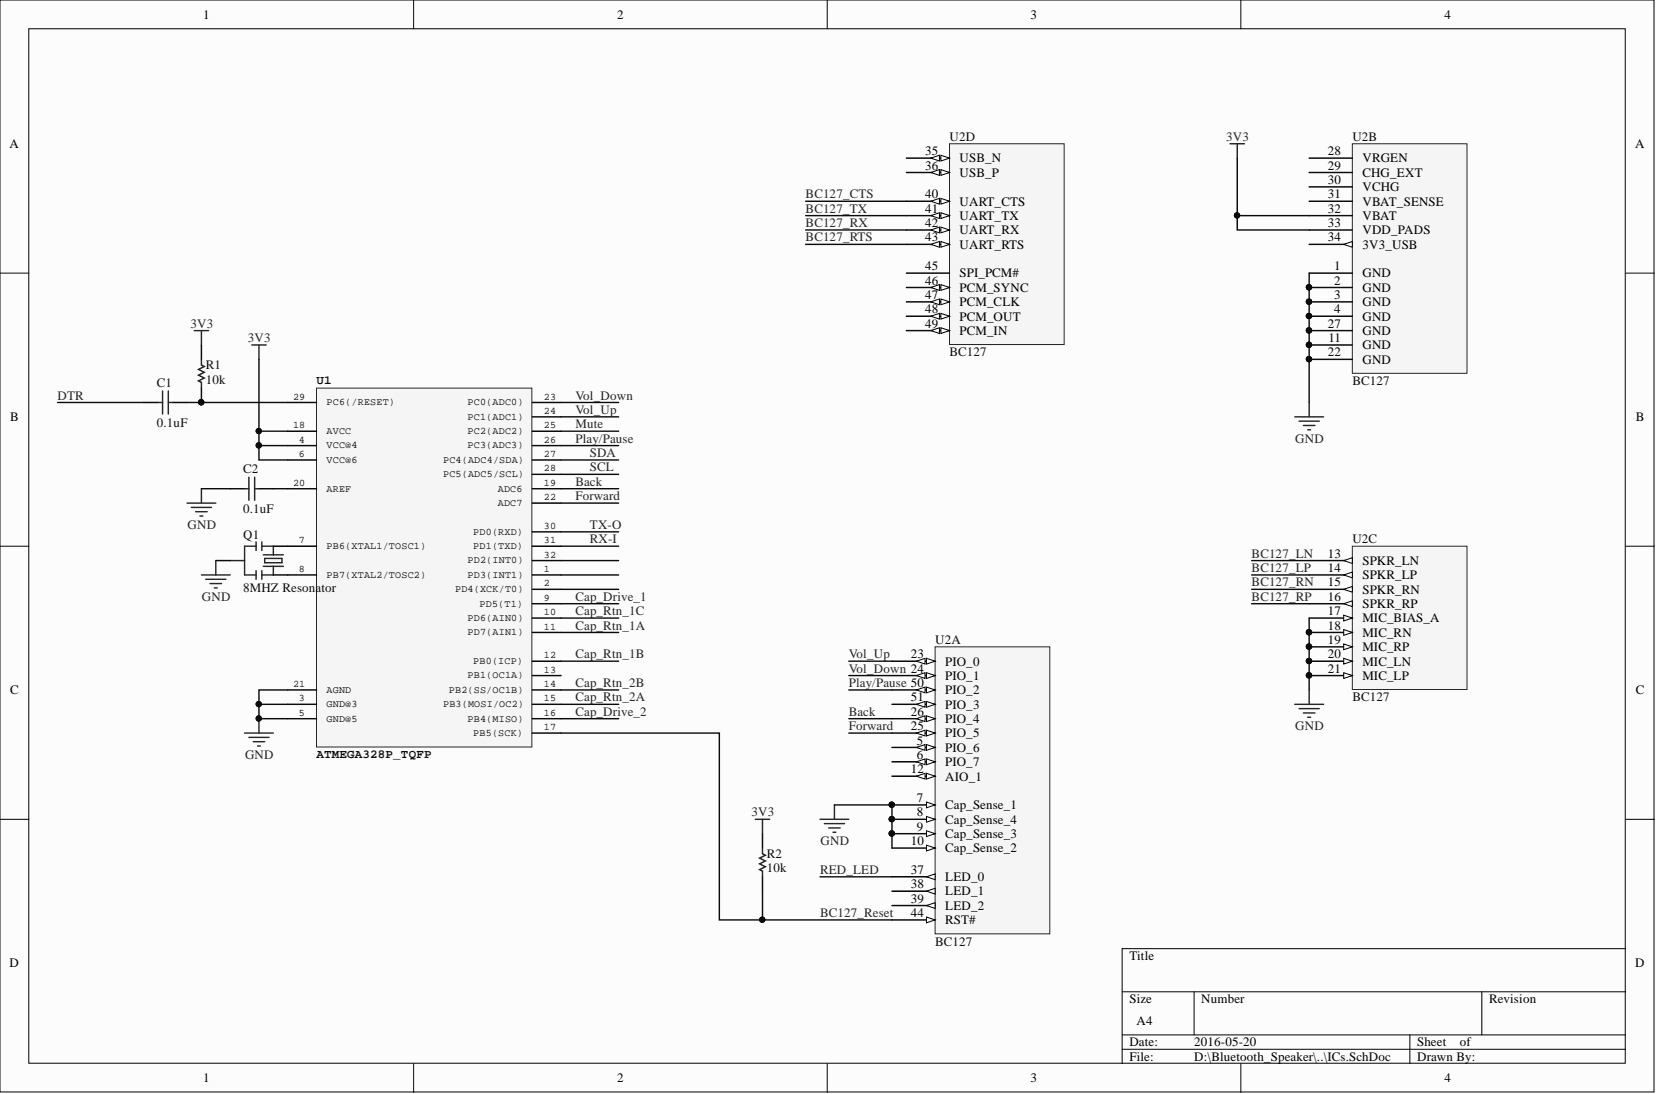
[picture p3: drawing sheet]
<svg xmlns="http://www.w3.org/2000/svg" width="292mm" height="193mm" viewBox="0 0 292 193" stroke-linecap="round" stroke-linejoin="round" font-family="sans-serif">
<defs><g id="words">
<g font-size="2.3">
<text x="35.9" y="3.3">1</text>
<text x="108.9" y="3.3">2</text>
<text x="181.8" y="3.3">3</text>
<text x="254.8" y="3.3">4</text>
<text x="1.7" y="26.1">A</text>
<text x="163.2" y="27.4">35</text>
<text x="163.2" y="29.9">36</text>
<text x="169.3" y="28.7">USB_N</text>
<text x="234.2" y="27.4">28</text>
<text x="234.2" y="29.9">29</text>
<text x="240.3" y="28.7">VRGEN</text>
<text x="288.4" y="26.1">A</text>
<text x="163.2" y="35">40</text>
<text x="169.3" y="31.2">USB_P</text>
<text x="234.2" y="32.5">30</text>
<text x="234.2" y="35">31</text>
<text x="240.3" y="31.2">CHG_EXT</text>
<text x="240.3" y="33.7">VCHG</text>
<text x="163.2" y="37.5">41</text>
<text x="163.2" y="40.1">42</text>
<text x="169.3" y="36.3">UART_CTS</text>
<text x="169.3" y="38.8">UART_TX</text>
<text x="169.3" y="41.3">UART_RX</text>
<text x="234.2" y="37.5">32</text>
<text x="234.2" y="40.1">33</text>
<text x="240.3" y="36.3">VBAT_SENSE</text>
<text x="240.3" y="38.8">VBAT</text>
<text x="240.3" y="41.3">VDD_PADS</text>
<text x="163.2" y="42.6">43</text>
<text x="163.2" y="47.7">45</text>
<text x="169.3" y="43.9">UART_RTS</text>
<text x="234.2" y="42.6">34</text>
<text x="235.3" y="47.7">1</text>
<text x="240.3" y="43.9">3V3_USB</text>
<text x="163.2" y="50.2">46</text>
<text x="163.2" y="52.7">47</text>
<text x="169.3" y="48.9">SPI_PCM#</text>
<text x="169.3" y="51.5">PCM_SYNC</text>
<text x="235.3" y="50.2">2</text>
<text x="235.3" y="52.7">3</text>
<text x="240.3" y="48.9">GND</text>
<text x="240.3" y="51.5">GND</text>
<text x="163.2" y="55.3">48</text>
<text x="163.2" y="57.8">49</text>
<text x="169.3" y="54">PCM_CLK</text>
<text x="169.3" y="56.5">PCM_OUT</text>
<text x="169.3" y="59.1">PCM_IN</text>
<text x="234.2" y="57.8">27</text>
<text x="235.3" y="55.3">4</text>
<text x="240.3" y="54">GND</text>
<text x="240.3" y="56.5">GND</text>
<text x="240.3" y="59.1">GND</text>
<text x="234.2" y="62.9">22</text>
<text x="234.3" y="60.3">11</text>
<text x="240.3" y="61.6">GND</text>
<text x="240.3" y="64.1">GND</text>
<text x="1.8" y="74.3">B</text>
<text x="288.5" y="74.3">B</text>
<text x="234.2" y="98.4">13</text>
<text x="234.2" y="100.9">14</text>
<text x="240.3" y="99.6">SPKR_LN</text>
<text x="234.2" y="103.4">15</text>
<text x="234.2" y="106">16</text>
<text x="240.3" y="102.2">SPKR_LP</text>
<text x="240.3" y="104.7">SPKR_RN</text>
<text x="240.3" y="107.2">SPKR_RP</text>
<text x="234.2" y="108.5">17</text>
<text x="234.2" y="111.1">18</text>
<text x="234.2" y="113.6">19</text>
<text x="240.3" y="109.8">MIC_BIAS_A</text>
<text x="240.3" y="112.3">MIC_RN</text>
<text x="160.6" y="116.1">23</text>
<text x="166.7" y="117.4">PIO_0</text>
<text x="166.7" y="119.9">PIO_1</text>
<text x="234.2" y="116.1">20</text>
<text x="234.2" y="118.7">21</text>
<text x="240.3" y="114.9">MIC_RP</text>
<text x="240.3" y="117.4">MIC_LN</text>
<text x="240.3" y="119.9">MIC_LP</text>
<text x="1.8" y="122.5">C</text>
<text x="160.6" y="123.7">51</text>
<text x="166.7" y="122.5">PIO_2</text>
<text x="166.7" y="125">PIO_3</text>
<text x="288.5" y="122.5">C</text>
<text x="160.6" y="128.8">25</text>
<text x="160.6" y="126.3">26</text>
<text x="161.7" y="131.3">5</text>
<text x="166.7" y="130.1">PIO_5</text>
<text x="166.7" y="127.5">PIO_4</text>
<text x="160.6" y="136.4">12</text>
<text x="161.7" y="133.9">6</text>
<text x="166.7" y="132.6">PIO_6</text>
<text x="166.7" y="135.1">PIO_7</text>
<text x="166.7" y="137.7">AIO_1</text>
<text x="161.7" y="141.5">7</text>
<text x="166.7" y="142.7">Cap_Sense_1</text>
<text x="160.6" y="149.1">10</text>
<text x="161.7" y="144">8</text>
<text x="161.7" y="146.5">9</text>
<text x="166.7" y="145.3">Cap_Sense_4</text>
<text x="166.7" y="147.8">Cap_Sense_3</text>
<text x="160.6" y="154.2">37</text>
<text x="166.7" y="150.3">Cap_Sense_2</text>
<text x="166.7" y="155.4">LED_0</text>
<text x="160.6" y="156.7">38</text>
<text x="160.6" y="159.2">39</text>
<text x="160.6" y="161.8">44</text>
<text x="166.7" y="158">LED_1</text>
<text x="166.7" y="160.5">LED_2</text>
<text x="166.7" y="163">RST#</text>
<text x="1.7" y="170.6">D</text>
<text x="199.2" y="169.4">Title</text>
<text x="288.4" y="170.6">D</text>
<text x="199.2" y="177">Size</text>
<text x="211.9" y="177">Number</text>
<text x="262.6" y="177">Revision</text>
<text x="199.2" y="184.6">Date:</text>
<text x="200.5" y="180.8">A4</text>
<text x="210.6" y="184.6">2016-05-20</text>
<text x="250" y="184.6">Sheet</text>
<text x="257.5" y="184.6">of</text>
<text x="35.9" y="190.9">1</text>
<text x="108.9" y="190.9">2</text>
<text x="181.8" y="190.9">3</text>
<text x="199.2" y="187.1">File:</text>
<text x="210.6" y="187.1">D:\Bluetooth_Speaker\..\ICs.SchDoc</text>
<text x="250" y="187.1">Drawn By:</text>
<text x="254.8" y="190.9">4</text>
</g>
<g font-size="2.3" fill="#0e0e0e">
<text x="167.5" y="24.8">U2D</text>
<text x="238.5" y="24.8">U2B</text>
<text x="36.3" y="65.2">R1</text>
<text x="167.5" y="62.9">BC127</text>
<text x="27.7" y="68.2">C1</text>
<text x="36.3" y="67.7">10k</text>
<text x="238.5" y="68">BC127</text>
<text x="27.7" y="75.3">0.1uF</text>
<text x="42.9" y="83.4">C2</text>
<text x="42.9" y="95.1">Q1</text>
<text x="42.9" y="90.5">0.1uF</text>
<text x="238.5" y="95.8">U2C</text>
<text x="42.9" y="104.5">8MHZ Resonator</text>
<text x="164.9" y="113.6">U2A</text>
<text x="238.5" y="123.7">BC127</text>
<text x="135.3" y="151.4">R2</text>
<text x="135.3" y="153.9">10k</text>
<text x="164.9" y="166.8">BC127</text>
</g>
<g font-size="2.3" fill="#262626">
<text x="216.3" y="24.8">3V3</text>
<text x="142.1" y="35">BC127_CTS</text>
<text x="142.1" y="40.1">BC127_RX</text>
<text x="142.1" y="37.5">BC127_TX</text>
<text x="142.1" y="42.6">BC127_RTS</text>
<text x="33.6" y="57.8">3V3</text>
<text x="43.7" y="60.3">3V3</text>
<text x="10.2" y="70.5">DTR</text>
<text x="101.5" y="70.5">Vol_Down</text>
<text x="101.5" y="75.6">Mute</text>
<text x="101.5" y="73">Vol_Up</text>
<text x="101.5" y="78.1">Play/Pause</text>
<text x="104" y="80.6">SDA</text>
<text x="104" y="83.2">SCL</text>
<text x="228.5" y="78.1">GND</text>
<text x="101.5" y="88.2">Forward</text>
<text x="101.5" y="85.7">Back</text>
<text x="33.1" y="93.3">GND</text>
<text x="104" y="95.8">RX-I</text>
<text x="104" y="93.3">TX-O</text>
<text x="220.8" y="98.4">BC127_LN</text>
<text x="220.8" y="100.9">BC127_LP</text>
<text x="35.6" y="106">GND</text>
<text x="101.5" y="106">Cap_Drive_1</text>
<text x="220.8" y="103.4">BC127_RN</text>
<text x="220.8" y="106">BC127_RP</text>
<text x="101.5" y="111.1">Cap_Rtn_1A</text>
<text x="101.5" y="108.5">Cap_Rtn_1C</text>
<text x="101.5" y="116.1">Cap_Rtn_1B</text>
<text x="149.7" y="116.1">Vol_Up</text>
<text x="149.7" y="118.7">Vol_Down 24</text>
<text x="101.5" y="123.7">Cap_Rtn_2A</text>
<text x="101.5" y="121.2">Cap_Rtn_2B</text>
<text x="149.7" y="121.2">Play/Pause 50</text>
<text x="101.5" y="126.3">Cap_Drive_2</text>
<text x="149.7" y="128.8">Forward</text>
<text x="149.7" y="126.3">Back</text>
<text x="228.5" y="128.8">GND</text>
<text x="43.2" y="133.9">GND</text>
<text x="132.5" y="144">3V3</text>
<text x="144.7" y="149.1">GND</text>
<text x="144.6" y="154.2">RED_LED</text>
<text x="144.6" y="161.8">BC127_Reset</text>
</g>
<g font-size="2.2" fill="#0e0e0e">
<text x="55.8" y="67.8">U1</text>
<text x="55.8" y="133.7">ATMEGA328P_TQFP</text>
</g>
<g font-size="1.8">
<text x="51.7" y="70.5">29</text>
<text x="57.6" y="71.5">PC6(/RESET)</text>
<text x="82.5" y="71.5">PC0(ADC0)</text>
<text x="95.9" y="70.5">23</text>
<text x="51.7" y="75.6">18</text>
<text x="57.6" y="76.6">AVCC</text>
<text x="82.5" y="76.6">PC2(ADC2)</text>
<text x="82.5" y="74">PC1(ADC1)</text>
<text x="95.9" y="75.6">25</text>
<text x="95.9" y="73">24</text>
<text x="52.7" y="78.1">4</text>
<text x="52.7" y="80.6">6</text>
<text x="57.6" y="79.1">VCC@4</text>
<text x="57.6" y="81.6">VCC@6</text>
<text x="78.2" y="81.6">PC4(ADC4/SDA)</text>
<text x="82.5" y="79.1">PC3(ADC3)</text>
<text x="95.9" y="83.2">28</text>
<text x="95.9" y="80.6">27</text>
<text x="95.9" y="78.1">26</text>
<text x="51.7" y="85.7">20</text>
<text x="57.6" y="86.7">AREF</text>
<text x="78.2" y="84.2">PC5(ADC5/SCL)</text>
<text x="87.8" y="89.2">ADC7</text>
<text x="87.8" y="86.7">ADC6</text>
<text x="95.9" y="88.2">22</text>
<text x="95.9" y="85.7">19</text>
<text x="52.7" y="95.8">7</text>
<text x="83.5" y="94.3">PD0(RXD)</text>
<text x="95.9" y="95.8">31</text>
<text x="95.9" y="93.3">30</text>
<text x="52.7" y="100.9">8</text>
<text x="57.6" y="101.9">PB7(XTAL2/TOSC2)</text>
<text x="57.6" y="96.9">PB6(XTAL1/TOSC1)</text>
<text x="82.5" y="101.9">PD3(INT1)</text>
<text x="82.5" y="99.4">PD2(INT0)</text>
<text x="83.5" y="96.9">PD1(TXD)</text>
<text x="95.9" y="100.9">1</text>
<text x="95.9" y="98.4">32</text>
<text x="80.3" y="104.5">PD4(XCK/T0)</text>
<text x="84.6" y="107">PD5(T1)</text>
<text x="95.9" y="106">9</text>
<text x="95.9" y="103.4">2</text>
<text x="82.5" y="112.1">PD7(AIN1)</text>
<text x="82.5" y="109.5">PD6(AIN0)</text>
<text x="95.9" y="111.1">11</text>
<text x="95.9" y="108.5">10</text>
<text x="82.5" y="119.7">PB1(OC1A)</text>
<text x="83.5" y="117.1">PB0(ICP)</text>
<text x="95.9" y="118.7">13</text>
<text x="95.9" y="116.1">12</text>
<text x="51.7" y="121.2">21</text>
<text x="52.7" y="123.7">3</text>
<text x="57.6" y="124.7">GND@3</text>
<text x="57.6" y="122.2">AGND</text>
<text x="78.2" y="124.7">PB3(MOSI/OC2)</text>
<text x="79.2" y="122.2">PB2(SS/OC1B)</text>
<text x="95.9" y="123.7">15</text>
<text x="95.9" y="121.2">14</text>
<text x="52.7" y="126.3">5</text>
<text x="57.6" y="127.3">GND@5</text>
<text x="82.5" y="127.3">PB4(MISO)</text>
<text x="83.5" y="129.8">PB5(SCK)</text>
<text x="95.9" y="128.8">17</text>
<text x="95.9" y="126.3">16</text>
</g>
</g></defs>
<g fill="#fcfcfc" stroke="#000" stroke-width=".18">
<path d="M0 0h291.8v192.6h-291.8z"/>
<path d="M5.1 5.1h281.6v182.4h-281.6z"/>
</g>
<g fill="none" stroke="#000" stroke-width=".18">
<path d="M73 0v5.1M145.9 0v5.1M218.9 0v5.1M0 48.2h5.1M286.8 48.2h5M0 96.3h5.1M286.8 96.3h5M0 144.5h5.1M286.8 144.5h5M197.9 174.9h88.9M210.6 174.9v7.6M261.4 174.9v7.6"/>
<path d="M286.8 167.3h-88.9v20.3M73 187.6v5.1M145.9 187.6v5.1M197.9 182.5h88.9M197.9 185.1h88.9M218.9 187.6v5.1M248.7 182.5v5.1"/>
</g>
<path d="M164.9 114.1h20.3v50.6h-20.3z" fill="#f5f5f5" stroke="#262626" stroke-width=".18"/>
<path d="M157.3 131.8h7.6" fill="none" stroke="#000" stroke-width=".25"/>
<path d="M163.4 131.3l1.5 .5-1.5 .5z" fill="#fcfcfc"/>
<path d="M163.4 131.3l1.5 .5-1.5 .5z" fill="none" stroke="#000" stroke-width=".18"/>
<path d="M161.6 131.8l1.6-.5v1z" fill="#fcfcfc"/>
<path d="M161.6 131.8l1.6-.5v1z" fill="none" stroke="#000" stroke-width=".18"/>
<path d="M157.3 134.4h7.6" fill="none" stroke="#000" stroke-width=".25"/>
<path d="M163.4 133.9l1.5 .5-1.5 .5z" fill="#fcfcfc"/>
<path d="M163.4 133.9l1.5 .5-1.5 .5z" fill="none" stroke="#000" stroke-width=".18"/>
<path d="M161.6 134.4l1.6-.5v1z" fill="#fcfcfc"/>
<path d="M161.6 134.4l1.6-.5v1z" fill="none" stroke="#000" stroke-width=".18"/>
<path d="M157.3 142h7.6" fill="none" stroke="#000" stroke-width=".25"/>
<path d="M163.4 141.5l1.5 .5-1.5 .5z" fill="#fcfcfc"/>
<path d="M163.4 141.5l1.5 .5-1.5 .5z" fill="none" stroke="#000" stroke-width=".18"/>
<circle cx="157.3" cy="141.9" r=".47" fill="#0e0e0e" stroke="#0e0e0e" stroke-width=".18"/>
<path d="M157.3 144.5h7.6" fill="none" stroke="#000" stroke-width=".25"/>
<path d="M163.4 144l1.5 .5-1.5 .5z" fill="#fcfcfc"/>
<path d="M163.4 144l1.5 .5-1.5 .5z" fill="none" stroke="#000" stroke-width=".18"/>
<circle cx="157.3" cy="144.5" r=".47" fill="#0e0e0e" stroke="#0e0e0e" stroke-width=".18"/>
<path d="M157.3 147.1h7.6" fill="none" stroke="#000" stroke-width=".25"/>
<path d="M163.4 146.5l1.5 .6-1.5 .5z" fill="#fcfcfc"/>
<path d="M163.4 146.5l1.5 .6-1.5 .5z" fill="none" stroke="#000" stroke-width=".18"/>
<circle cx="157.3" cy="147" r=".47" fill="#0e0e0e" stroke="#0e0e0e" stroke-width=".18"/>
<path d="M157.3 149.6h7.6" fill="none" stroke="#000" stroke-width=".25"/>
<path d="M163.4 149.1l1.5 .5-1.5 .5z" fill="#fcfcfc"/>
<path d="M163.4 149.1l1.5 .5-1.5 .5z" fill="none" stroke="#000" stroke-width=".18"/>
<path d="M157.3 136.9h7.6" fill="none" stroke="#000" stroke-width=".25"/>
<path d="M163.4 136.4l1.5 .5-1.5 .5z" fill="#fcfcfc"/>
<path d="M163.4 136.4l1.5 .5-1.5 .5z" fill="none" stroke="#000" stroke-width=".18"/>
<path d="M161.6 136.9l1.6-.5v1z" fill="#fcfcfc"/>
<path d="M161.6 136.9l1.6-.5v1z" fill="none" stroke="#000" stroke-width=".18"/>
<path d="M157.3 116.6h7.6" fill="none" stroke="#000" stroke-width=".25"/>
<path d="M163.4 116.1l1.5 .5-1.5 .5z" fill="#fcfcfc"/>
<path d="M163.4 116.1l1.5 .5-1.5 .5z" fill="none" stroke="#000" stroke-width=".18"/>
<path d="M161.6 116.6l1.6-.5v1z" fill="#fcfcfc"/>
<path d="M161.6 116.6l1.6-.5v1z" fill="none" stroke="#000" stroke-width=".18"/>
<path d="M157.3 119.2h7.6" fill="none" stroke="#000" stroke-width=".25"/>
<path d="M163.4 118.7l1.5 .5-1.5 .5z" fill="#fcfcfc"/>
<path d="M163.4 118.7l1.5 .5-1.5 .5z" fill="none" stroke="#000" stroke-width=".18"/>
<path d="M161.6 119.2l1.6-.5v1z" fill="#fcfcfc"/>
<path d="M161.6 119.2l1.6-.5v1z" fill="none" stroke="#000" stroke-width=".18"/>
<path d="M157.3 129.3h7.6" fill="none" stroke="#000" stroke-width=".25"/>
<path d="M163.4 128.8l1.5 .5-1.5 .5z" fill="#fcfcfc"/>
<path d="M163.4 128.8l1.5 .5-1.5 .5z" fill="none" stroke="#000" stroke-width=".18"/>
<path d="M161.6 129.3l1.6-.5v1z" fill="#fcfcfc"/>
<path d="M161.6 129.3l1.6-.5v1z" fill="none" stroke="#000" stroke-width=".18"/>
<path d="M157.3 126.8h7.6" fill="none" stroke="#000" stroke-width=".25"/>
<path d="M163.4 126.3l1.5 .5-1.5 .5z" fill="#fcfcfc"/>
<path d="M163.4 126.3l1.5 .5-1.5 .5z" fill="none" stroke="#000" stroke-width=".18"/>
<path d="M161.6 126.8l1.6-.5v1z" fill="#fcfcfc"/>
<path d="M161.6 126.8l1.6-.5v1z" fill="none" stroke="#000" stroke-width=".18"/>
<path d="M157.3 154.7h7.6" fill="none" stroke="#000" stroke-width=".25"/>
<path d="M163.4 154.7l1.5-.5v1z" fill="#fcfcfc"/>
<path d="M163.4 154.7l1.5-.5v1z" fill="none" stroke="#000" stroke-width=".18"/>
<path d="M157.3 157.2h7.6" fill="none" stroke="#000" stroke-width=".25"/>
<path d="M163.4 157.2l1.5-.5v1z" fill="#fcfcfc"/>
<path d="M163.4 157.2l1.5-.5v1z" fill="none" stroke="#000" stroke-width=".18"/>
<path d="M157.3 159.7h7.6" fill="none" stroke="#000" stroke-width=".25"/>
<path d="M163.4 159.7l1.5-.5v1z" fill="#fcfcfc"/>
<path d="M163.4 159.7l1.5-.5v1z" fill="none" stroke="#000" stroke-width=".18"/>
<path d="M157.3 162.3h7.6" fill="none" stroke="#000" stroke-width=".25"/>
<path d="M163.4 161.8l1.5 .5-1.5 .5z" fill="#fcfcfc"/>
<path d="M163.4 161.8l1.5 .5-1.5 .5z" fill="none" stroke="#000" stroke-width=".18"/>
<path d="M157.3 121.7h7.6" fill="none" stroke="#000" stroke-width=".25"/>
<path d="M163.4 121.2l1.5 .5-1.5 .5z" fill="#fcfcfc"/>
<path d="M163.4 121.2l1.5 .5-1.5 .5z" fill="none" stroke="#000" stroke-width=".18"/>
<path d="M161.6 121.7l1.6-.5v1z" fill="#fcfcfc"/>
<path d="M161.6 121.7l1.6-.5v1z" fill="none" stroke="#000" stroke-width=".18"/>
<path d="M157.3 124.2h7.6" fill="none" stroke="#000" stroke-width=".25"/>
<path d="M163.4 123.7l1.5 .5-1.5 .5z" fill="#fcfcfc"/>
<path d="M163.4 123.7l1.5 .5-1.5 .5z" fill="none" stroke="#000" stroke-width=".18"/>
<path d="M161.6 124.2l1.6-.5v1z" fill="#fcfcfc"/>
<path d="M161.6 124.2l1.6-.5v1z" fill="none" stroke="#000" stroke-width=".18"/>
<g fill="#0e0e0e" stroke="#0e0e0e" stroke-width=".18">
<circle cx="157.3" cy="141.9" r=".47"/>
<circle cx="157.3" cy="144.5" r=".47"/>
<circle cx="157.3" cy="147" r=".47"/>
</g>
<path d="M220.8 98.9h10.1M220.8 101.4h10.1M220.8 104h10.1M220.8 106.5h10.1" fill="none" stroke="#0e0e0e" stroke-width=".25"/>
<path d="M238.5 25.4h20.3v40.4h-20.3z" fill="#f5f5f5" stroke="#262626" stroke-width=".18"/>
<g fill="none" stroke="#000" stroke-width=".25">
<path d="M230.9 27.9h7.6M230.9 30.4h7.6M230.9 33h7.6M230.9 35.5h7.6M230.9 38h7.6M230.9 48.2h7.6M230.9 50.7h7.6M230.9 53.2h7.6M230.9 55.8h7.6M230.9 58.3h7.6M230.9 40.6h7.6M230.9 43.1h7.6"/>
<path d="M230.9 60.9h7.6M230.9 63.4h7.6"/>
</g>
<g fill="#0e0e0e" stroke="#0e0e0e" stroke-width=".18">
<circle cx="230.9" cy="50.7" r=".47"/>
<circle cx="230.9" cy="53.2" r=".47"/>
<circle cx="230.9" cy="55.7" r=".47"/>
<circle cx="230.9" cy="60.8" r=".47"/>
<circle cx="230.9" cy="63.3" r=".47"/>
<circle cx="230.9" cy="58.3" r=".47"/>
</g>
<path d="M237 43.1l1.5-.5v1z" fill="#fcfcfc"/>
<path d="M237 43.1l1.5-.5v1z" fill="none" stroke="#000" stroke-width=".18"/>
<g fill="#0e0e0e" stroke="#0e0e0e" stroke-width=".18">
<circle cx="230.9" cy="50.7" r=".47"/>
<circle cx="230.9" cy="53.2" r=".47"/>
<circle cx="230.9" cy="55.7" r=".47"/>
<circle cx="230.9" cy="60.8" r=".47"/>
<circle cx="230.9" cy="63.3" r=".47"/>
<circle cx="230.9" cy="58.3" r=".47"/>
</g>
<path d="M238.5 96.3h20.3v25.3h-20.3z" fill="#f5f5f5" stroke="#262626" stroke-width=".18"/>
<path d="M230.9 98.9h7.6" fill="none" stroke="#000" stroke-width=".25"/>
<path d="M237 98.9l1.5-.5v1z" fill="#fcfcfc"/>
<path d="M237 98.9l1.5-.5v1z" fill="none" stroke="#000" stroke-width=".18"/>
<path d="M230.9 101.4h7.6" fill="none" stroke="#000" stroke-width=".25"/>
<path d="M237 101.4l1.5-.5v1z" fill="#fcfcfc"/>
<path d="M237 101.4l1.5-.5v1z" fill="none" stroke="#000" stroke-width=".18"/>
<path d="M230.9 104h7.6" fill="none" stroke="#000" stroke-width=".25"/>
<path d="M237 104l1.5-.6v1.1z" fill="#fcfcfc"/>
<path d="M237 104l1.5-.6v1.1z" fill="none" stroke="#000" stroke-width=".18"/>
<path d="M230.9 106.5h7.6" fill="none" stroke="#000" stroke-width=".25"/>
<path d="M237 106.5l1.5-.5v1z" fill="#fcfcfc"/>
<path d="M237 106.5l1.5-.5v1z" fill="none" stroke="#000" stroke-width=".18"/>
<path d="M230.9 109h7.6" fill="none" stroke="#000" stroke-width=".25"/>
<path d="M237 108.5l1.5 .5-1.5 .5z" fill="#fcfcfc"/>
<path d="M237 108.5l1.5 .5-1.5 .5z" fill="none" stroke="#000" stroke-width=".18"/>
<path d="M230.9 111.6h7.6" fill="none" stroke="#000" stroke-width=".25"/>
<path d="M237 111.1l1.5 .5-1.5 .5z" fill="#fcfcfc"/>
<path d="M237 111.1l1.5 .5-1.5 .5z" fill="none" stroke="#000" stroke-width=".18"/>
<circle cx="230.9" cy="111.5" r=".47" fill="#0e0e0e" stroke="#0e0e0e" stroke-width=".18"/>
<path d="M230.9 114.1h7.6" fill="none" stroke="#000" stroke-width=".25"/>
<path d="M237 113.6l1.5 .5-1.5 .5z" fill="#fcfcfc"/>
<path d="M237 113.6l1.5 .5-1.5 .5z" fill="none" stroke="#000" stroke-width=".18"/>
<circle cx="230.9" cy="114.1" r=".47" fill="#0e0e0e" stroke="#0e0e0e" stroke-width=".18"/>
<path d="M230.9 116.6h7.6" fill="none" stroke="#000" stroke-width=".25"/>
<path d="M237 116.1l1.5 .5-1.5 .5z" fill="#fcfcfc"/>
<path d="M237 116.1l1.5 .5-1.5 .5z" fill="none" stroke="#000" stroke-width=".18"/>
<circle cx="230.9" cy="116.6" r=".47" fill="#0e0e0e" stroke="#0e0e0e" stroke-width=".18"/>
<path d="M230.9 119.2h7.6" fill="none" stroke="#000" stroke-width=".25"/>
<path d="M237 118.7l1.5 .5-1.5 .5z" fill="#fcfcfc"/>
<path d="M237 118.7l1.5 .5-1.5 .5z" fill="none" stroke="#000" stroke-width=".18"/>
<g fill="#0e0e0e" stroke="#0e0e0e" stroke-width=".18">
<circle cx="230.9" cy="119.1" r=".47"/>
<circle cx="230.9" cy="111.5" r=".47"/>
<circle cx="230.9" cy="114.1" r=".47"/>
<circle cx="230.9" cy="116.6" r=".47"/>
</g>
<path d="M167.5 25.4h20.2v35.4h-20.2z" fill="#f5f5f5" stroke="#262626" stroke-width=".18"/>
<path d="M159.9 27.9h7.6" fill="none" stroke="#000" stroke-width=".25"/>
<path d="M166 27.4l1.5 .5-1.5 .5z" fill="#fcfcfc"/>
<path d="M166 27.4l1.5 .5-1.5 .5z" fill="none" stroke="#000" stroke-width=".18"/>
<path d="M164.2 27.9l1.5-.5v1z" fill="#fcfcfc"/>
<path d="M164.2 27.9l1.5-.5v1z" fill="none" stroke="#000" stroke-width=".18"/>
<path d="M159.9 30.4h7.6" fill="none" stroke="#000" stroke-width=".25"/>
<path d="M166 29.9l1.5 .5-1.5 .5z" fill="#fcfcfc"/>
<path d="M166 29.9l1.5 .5-1.5 .5z" fill="none" stroke="#000" stroke-width=".18"/>
<path d="M164.2 30.4l1.5-.5v1z" fill="#fcfcfc"/>
<path d="M164.2 30.4l1.5-.5v1z" fill="none" stroke="#000" stroke-width=".18"/>
<path d="M159.9 35.5h7.6" fill="none" stroke="#000" stroke-width=".25"/>
<path d="M166 35l1.5 .5-1.5 .5z" fill="#fcfcfc"/>
<path d="M166 35l1.5 .5-1.5 .5z" fill="none" stroke="#000" stroke-width=".18"/>
<path d="M164.2 35.5l1.5-.5v1z" fill="#fcfcfc"/>
<path d="M164.2 35.5l1.5-.5v1z" fill="none" stroke="#000" stroke-width=".18"/>
<path d="M159.9 38h7.6" fill="none" stroke="#000" stroke-width=".25"/>
<path d="M166 37.5l1.5 .5-1.5 .5z" fill="#fcfcfc"/>
<path d="M166 37.5l1.5 .5-1.5 .5z" fill="none" stroke="#000" stroke-width=".18"/>
<path d="M164.2 38l1.5-.5v1z" fill="#fcfcfc"/>
<path d="M164.2 38l1.5-.5v1z" fill="none" stroke="#000" stroke-width=".18"/>
<path d="M159.9 40.6h7.6" fill="none" stroke="#000" stroke-width=".25"/>
<path d="M166 40.1l1.5 .5-1.5 .5z" fill="#fcfcfc"/>
<path d="M166 40.1l1.5 .5-1.5 .5z" fill="none" stroke="#000" stroke-width=".18"/>
<path d="M164.2 40.6l1.5-.5v1z" fill="#fcfcfc"/>
<path d="M164.2 40.6l1.5-.5v1z" fill="none" stroke="#000" stroke-width=".18"/>
<path d="M159.9 43.1h7.6" fill="none" stroke="#000" stroke-width=".25"/>
<path d="M166 42.6l1.5 .5-1.5 .5z" fill="#fcfcfc"/>
<path d="M166 42.6l1.5 .5-1.5 .5z" fill="none" stroke="#000" stroke-width=".18"/>
<path d="M164.2 43.1l1.5-.5v1z" fill="#fcfcfc"/>
<path d="M164.2 43.1l1.5-.5v1z" fill="none" stroke="#000" stroke-width=".18"/>
<path d="M159.9 48.2h7.6M159.9 50.7h7.6" fill="none" stroke="#000" stroke-width=".25"/>
<path d="M166 50.2l1.5 .5-1.5 .5z" fill="#fcfcfc"/>
<path d="M166 50.2l1.5 .5-1.5 .5z" fill="none" stroke="#000" stroke-width=".18"/>
<path d="M164.2 50.7l1.5-.5v1z" fill="#fcfcfc"/>
<path d="M164.2 50.7l1.5-.5v1z" fill="none" stroke="#000" stroke-width=".18"/>
<path d="M159.9 53.2h7.6" fill="none" stroke="#000" stroke-width=".25"/>
<path d="M166 52.7l1.5 .5-1.5 .6z" fill="#fcfcfc"/>
<path d="M166 52.7l1.5 .5-1.5 .6z" fill="none" stroke="#000" stroke-width=".18"/>
<path d="M164.2 53.2l1.5-.5v1.1z" fill="#fcfcfc"/>
<path d="M164.2 53.2l1.5-.5v1.1z" fill="none" stroke="#000" stroke-width=".18"/>
<path d="M159.9 55.8h7.6" fill="none" stroke="#000" stroke-width=".25"/>
<path d="M166 55.3l1.5 .5-1.5 .5z" fill="#fcfcfc"/>
<path d="M166 55.3l1.5 .5-1.5 .5z" fill="none" stroke="#000" stroke-width=".18"/>
<path d="M164.2 55.8l1.5-.5v1z" fill="#fcfcfc"/>
<path d="M164.2 55.8l1.5-.5v1z" fill="none" stroke="#000" stroke-width=".18"/>
<path d="M159.9 58.3h7.6" fill="none" stroke="#000" stroke-width=".25"/>
<path d="M166 57.8l1.5 .5-1.5 .5z" fill="#fcfcfc"/>
<path d="M166 57.8l1.5 .5-1.5 .5z" fill="none" stroke="#000" stroke-width=".18"/>
<path d="M164.2 58.3l1.5-.5v1z" fill="#fcfcfc"/>
<path d="M164.2 58.3l1.5-.5v1z" fill="none" stroke="#000" stroke-width=".18"/>
<path d="M230.9 109v12.7" fill="none" stroke="#0e0e0e" stroke-width=".25"/>
<g fill="#0e0e0e" stroke="#0e0e0e" stroke-width=".18">
<circle cx="230.9" cy="111.5" r=".47"/>
<circle cx="230.9" cy="114.1" r=".47"/>
<circle cx="230.9" cy="116.6" r=".47"/>
<circle cx="230.9" cy="119.1" r=".47"/>
</g>
<path d="M228.4 124.2h5.1M229.1 125h3.6M229.9 125.8h2M230.7 126.5h.5M230.9 121.7v2.5" fill="none" stroke="#262626" stroke-width=".25"/>
<path d="M55.8 68.5h38v63.3h-38z" fill="#f5f5f5" stroke="#262626" stroke-width=".18"/>
<g fill="none" stroke="#000" stroke-width=".25">
<path d="M25.4 71h2.5M30.5 71h2.5M35.5 60.9v2.5M35.5 68.5v2.5M50.8 78.6h5M50.8 76.1h5M50.8 71h5M93.9 78.6h5.1M93.9 76.1h5.1M93.9 73.5h5.1M93.9 71h5.1M38.1 98.9h2.5"/>
<path d="M40.6 86.2h2.5M45.7 86.2h2.5M48.2 96.3h7.6M50.8 81.1h5M50.8 86.2h5M93.9 96.3h5.1M93.9 81.1h5.1M93.9 86.2h5.1M93.9 98.9h5.1M93.9 93.8h5.1M93.9 88.7h5.1M93.9 83.7h5.1"/>
<path d="M48.2 101.4h7.6M93.9 101.4h5.1M93.9 119.2h5.1M93.9 116.6h5.1M93.9 111.6h5.1M93.9 109h5.1M93.9 106.5h5.1M93.9 104h5.1M50.8 124.2h5M50.8 126.8h5M50.8 121.7h5M93.9 129.3h5.1"/>
<path d="M93.9 124.2h5.1M93.9 126.8h5.1M93.9 121.7h5.1M134.5 147.1v2.5M134.5 154.7v2.5"/>
</g>
<g fill="none" stroke="#262626" stroke-width=".25">
<path d="M217 25.4h2.5M218.2 25.4v2.5M34.3 58.3h2.5M35.5 58.3v2.6M44.4 60.9h2.5M45.7 60.9v2.5M228.4 73.5h5.1M229.1 74.3h3.6M229.9 75h2M230.7 75.8h.5M230.9 71v2.5M33 88.7h5.1"/>
<path d="M33.8 89.5h3.5M34.5 90.3h2M35.3 91h.5M35.5 86.2v2.5M38.1 98.9v2.5M40.6 98.9h2.5M45.2 96.3h-2.1v5.1h2.1M45.2 95.6v1.5M46.2 96.3h2v1.6M46.2 95.6v1.5M46.4 99.9h3.6M46.4 97.9h3.6"/>
<path d="M46.7 98.5h3v.8h-3zM48.2 99.9v1.5h-2M35.5 101.4h5.1M36.3 102.2h3.5M37 102.9h2.1M37.8 103.7h.5M45.2 100.7v1.5M46.2 100.7v1.5M43.1 129.3h5.1M43.9 130.1h3.6M44.7 130.8h2M45.4 131.6h.5"/>
<path d="M45.7 126.8v2.5M133.2 144.5h2.6M134.5 144.5v2.6M144.6 144.5h5.1M145.4 145.3h3.6M146.2 146h2M146.9 146.8h.5M147.2 142v2.5"/>
</g>
<g fill="#0e0e0e" stroke="#0e0e0e" stroke-width=".18">
<circle cx="35.5" cy="71" r=".47"/>
<circle cx="45.6" cy="78.6" r=".47"/>
<circle cx="45.6" cy="76" r=".47"/>
<circle cx="45.6" cy="126.7" r=".47"/>
<circle cx="45.6" cy="124.2" r=".47"/>
<circle cx="134.5" cy="162.2" r=".47"/>
<circle cx="230.9" cy="50.7" r=".47"/>
<circle cx="230.9" cy="53.2" r=".47"/>
<circle cx="230.9" cy="55.7" r=".47"/>
<circle cx="230.9" cy="58.3" r=".47"/>
<circle cx="230.9" cy="60.8" r=".47"/>
<circle cx="230.9" cy="63.3" r=".47"/>
<circle cx="218.2" cy="38" r=".47"/>
<circle cx="157.3" cy="141.9" r=".47"/>
<circle cx="157.3" cy="144.5" r=".47"/>
<circle cx="157.3" cy="147" r=".47"/>
</g>
<path d="M27.9 71h.8M28.7 69v4M29.7 69v4M29.7 71h.8M35.5 63.4v1l.5 .3-1 .5 1 .5-1 .5 1 .5-1 .5 .5 .2v1.1M43.1 86.2h.8M43.9 84.2v4M44.9 84.2v4M44.9 86.2h.8M134.5 149.6v1l.5 .3-1 .5 1 .5-1 .5 1 .5-1 .5 .5 .2v1.1" fill="none" stroke="#1c1c1c" stroke-width=".25"/>
<g fill="none" stroke="#0e0e0e" stroke-width=".25">
<path d="M142.1 38h17.8M142.1 35.5h17.8M218.2 27.9v10.1h12.7M218.2 38v2.6h12.7M142.1 40.6h17.8M142.1 43.1h17.8M230.9 48.2v22.8M10.2 71h15.2M33 71h17.8M45.7 63.4v17.7h5.1M45.7 78.6h5.1M45.7 76.1h5.1"/>
<path d="M99 78.6h10.1M99 76.1h10.1M99 71h10.1M99 73.5h10.1M35.5 86.2h5.1M48.2 86.2h2.6M99 86.2h10.1M99 96.3h10.1M99 98.9h10.1M99 81.1h10.1M99 83.7h10.1M99 93.8h10.1"/>
<path d="M99 88.7h10.1M99 101.4h10.1M99 104h10.1M99 106.5h10.1M99 111.6h10.1M99 109h10.1M99 116.6h10.1M149.7 116.6h7.6M149.7 119.2h7.6M45.7 124.2h5.1M50.8 121.7h-5.1v5.1h5.1M99 129.3h27.9v33h30.4"/>
<path d="M99 124.2h10.1M99 126.8h10.1M99 121.7h10.1M149.7 126.8h7.6M149.7 121.7h7.6M149.7 129.3h7.6M134.5 157.2v5.1M144.6 154.7h12.7M147.2 142h10.1v7.6"/>
</g>
<use href="#words"/>
</svg>
